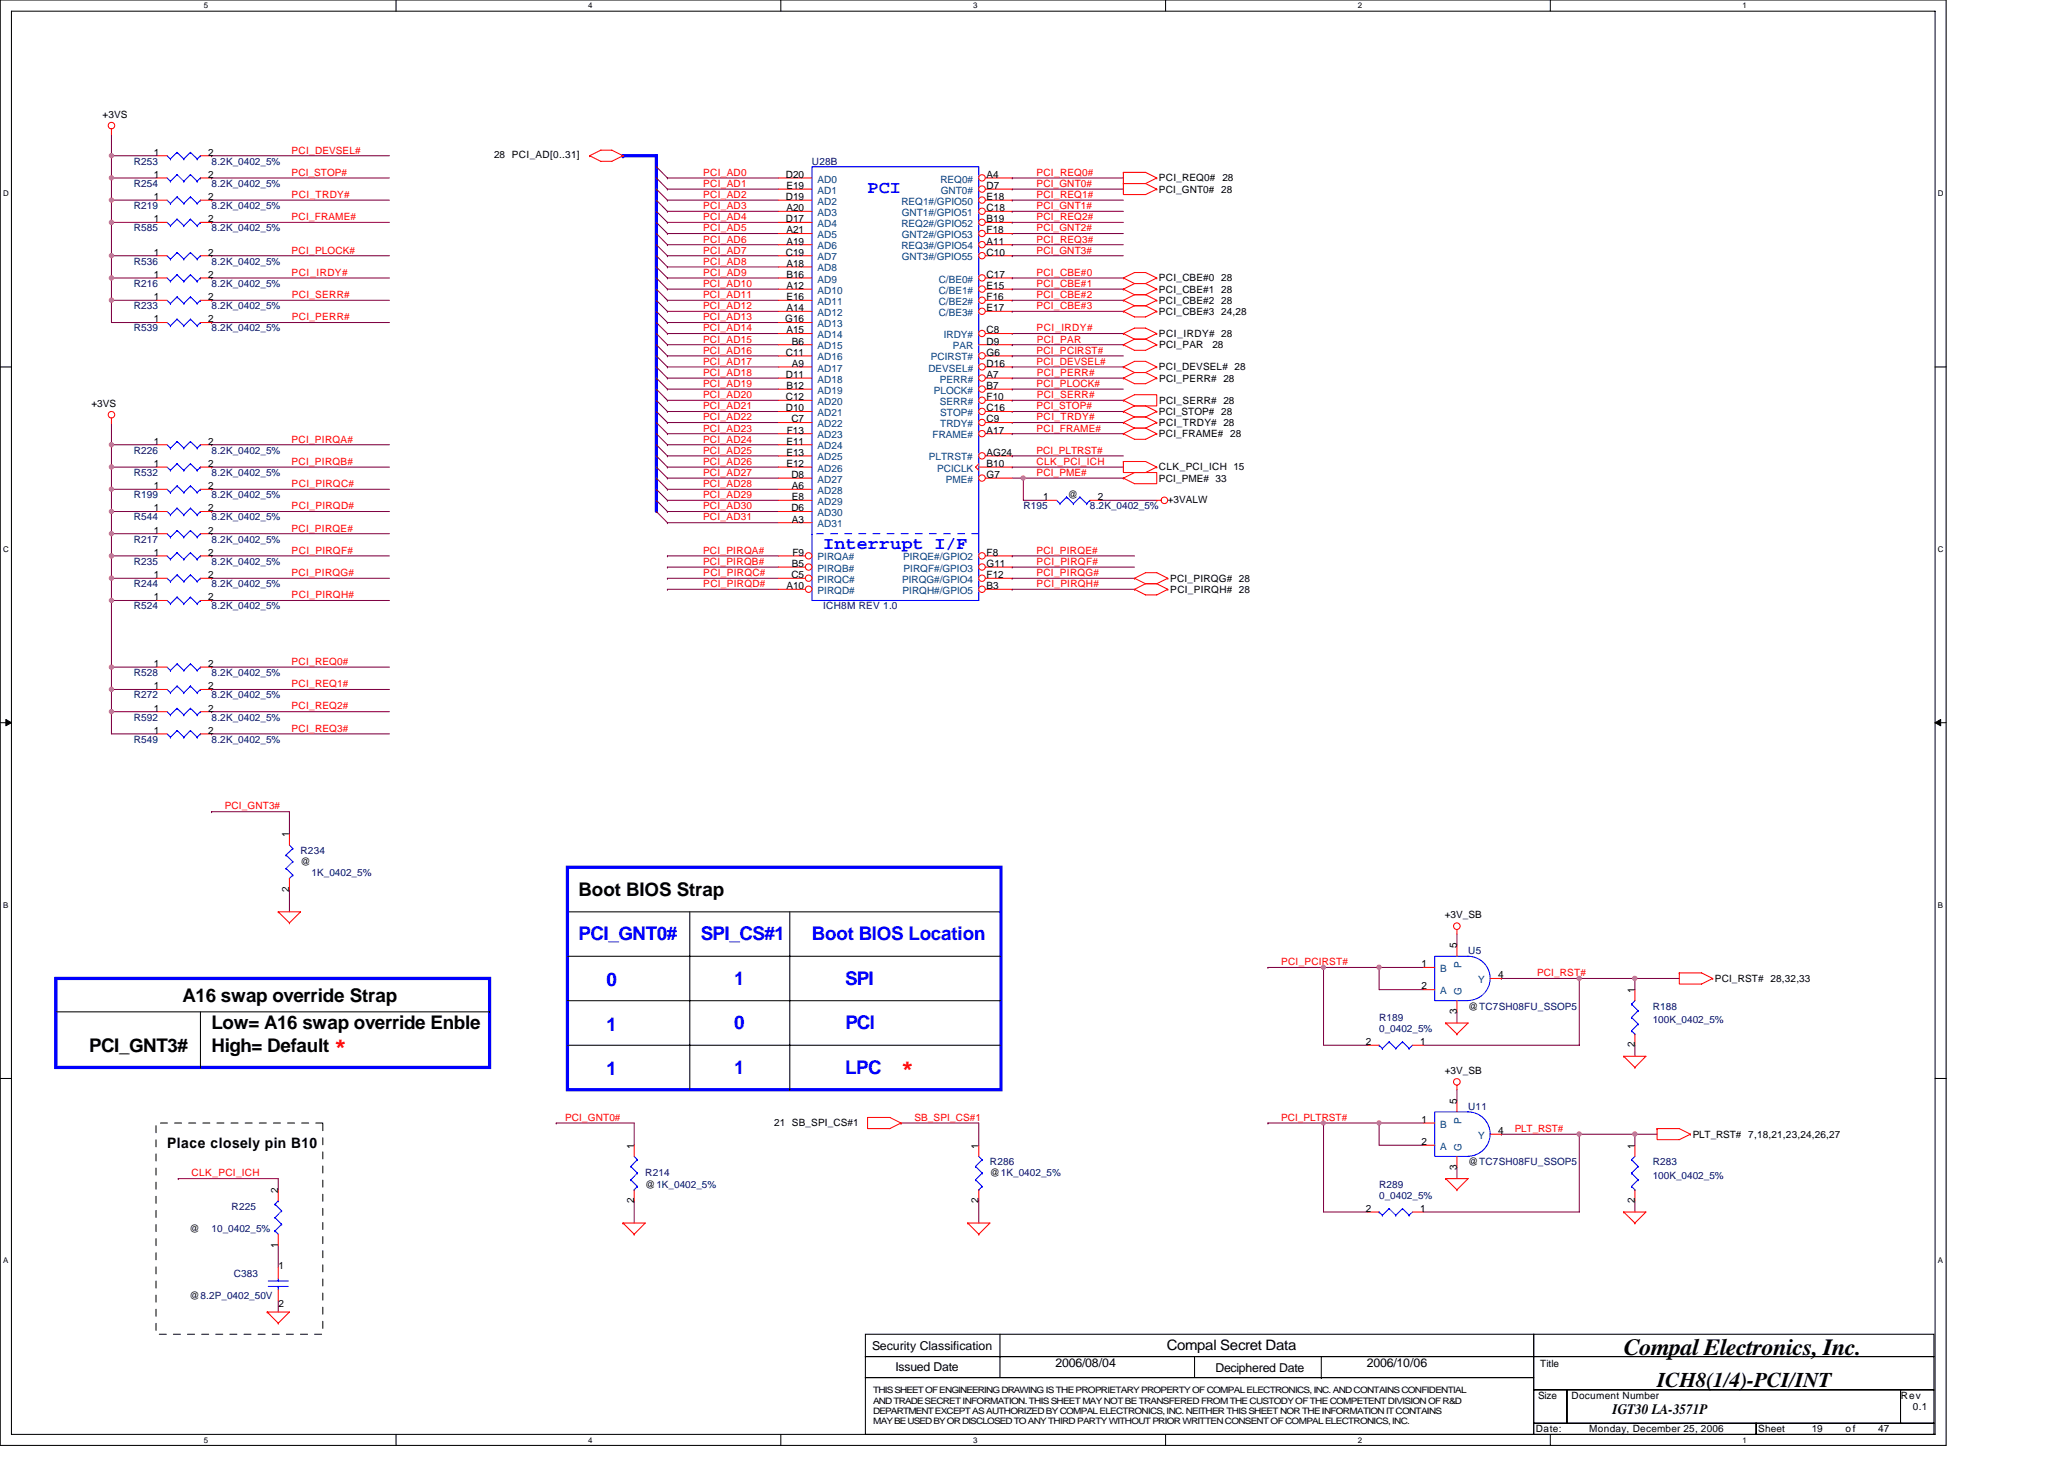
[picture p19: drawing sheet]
<svg xmlns="http://www.w3.org/2000/svg" width="297mm" height="210mm" viewBox="0 0 297 210" stroke-linecap="round" stroke-linejoin="round" font-family="sans-serif">
<defs><g id="words">
<text font-size="3.3" x="233.7" y="195.1">Compal Electronics, Inc.</text>
<g font-size="3.2" fill="#f00">
<text x="48" y="151.5">*</text>
<text x="129.7" y="154.7">*</text>
</g>
<text font-size="3" x="238.5" y="199.6">ICH8(1/4)-PCI/INT</text>
<g font-size="2.7">
<text x="83.3" y="128.9">Boot BIOS Strap</text>
<text x="26.3" y="144.1">A16 swap override Strap</text>
<text x="30.5" y="148.1">Low= A16 swap override Enble</text>
<text x="12.8" y="151.3">PCI_GNT3#</text>
<text x="30.5" y="151.3">High= Default</text>
</g>
<g font-size="2.7" fill="#00f">
<text x="83.2" y="135.3">PCI_GNT0#</text>
<text x="100.9" y="135.3">SPI_CS#1</text>
<text x="116.9" y="135.3">Boot BIOS Location</text>
<text x="87.3" y="141.9">0</text>
<text x="105.7" y="141.8">1</text>
<text x="121.6" y="141.8">SPI</text>
<text x="87.3" y="148.3">1</text>
<text x="105.7" y="148.1">0</text>
<text x="121.7" y="148.1">PCI</text>
<text x="87.3" y="154.7">1</text>
<text x="105.7" y="154.5">1</text>
<text x="121.6" y="154.5">LPC</text>
</g>
<g font-size="2.5" fill="#00f">
<text x="124.9" y="27.7">PCI</text>
<text x="118.5" y="79">Interrupt I/F</text>
</g>
<g font-size="2.1">
<text x="24" y="165.2">Place closely pin B10</text>
<text x="167.9" y="194.4">Compal Secret Data</text>
<text x="232.1" y="203.5">IGT30 LA-3571P</text>
</g>
<g font-size="1.8">
<text x="125.5" y="194.2">Security Classification</text>
<text x="128.9" y="197.3">Issued Date</text>
<text x="151.9" y="196.8">2006/08/04</text>
<text x="174.9" y="197.4">Deciphered Date</text>
<text x="196.7" y="196.8">2006/10/06</text>
</g>
<g font-size="1.4">
<text x="14.8" y="17">+3VS</text>
<text x="22.1" y="22.4">1</text>
<text x="30" y="22.4">2</text>
<text x="71.1" y="22.7">28 PCI_AD[0..31]</text>
<text x="22.1" y="28.8">1</text>
<text x="22.1" y="25.6">1</text>
<text x="30" y="28.8">2</text>
<text x="30" y="25.6">2</text>
<text x="113.1" y="25.6">D20</text>
<text x="113.1" y="28.8">D19</text>
<text x="113.2" y="27.2">E19</text>
<text x="142" y="25.6">A4</text>
<text x="142" y="27.2">D7</text>
<text x="142" y="28.8">E18</text>
<text x="166.8" y="26.1">PCI_REQ0# 28</text>
<text x="166.8" y="27.7">PCI_GNT0# 28</text>
<text x="22.1" y="32">1</text>
<text x="30" y="32">2</text>
<text x="113.1" y="32">D17</text>
<text x="113.2" y="30.4">A20</text>
<text x="113.2" y="33.6">A21</text>
<text x="113.2" y="35.2">A19</text>
<text x="142" y="32">B19</text>
<text x="142" y="35.2">A11</text>
<text x="142" y="30.4">C18</text>
<text x="142" y="33.6">F18</text>
<text x="22.1" y="36.8">1</text>
<text x="22.1" y="40">1</text>
<text x="30" y="36.8">2</text>
<text x="30" y="40">2</text>
<text x="113.1" y="36.8">C19</text>
<text x="113.2" y="38.4">A18</text>
<text x="113.2" y="40">B16</text>
<text x="113.2" y="41.6">A12</text>
<text x="142" y="40">C17</text>
<text x="142" y="41.6">E15</text>
<text x="142" y="36.8">C10</text>
<text x="166.8" y="40.5">PCI_CBE#0 28</text>
<text x="22.1" y="46.4">1</text>
<text x="22.1" y="43.2">1</text>
<text x="30" y="46.4">2</text>
<text x="30" y="43.2">2</text>
<text x="113" y="46.4">G16</text>
<text x="113.2" y="43.2">E16</text>
<text x="113.2" y="44.8">A14</text>
<text x="113.2" y="48">A15</text>
<text x="142" y="48">C8</text>
<text x="142" y="43.2">F16</text>
<text x="142" y="44.8">E17</text>
<text x="166.8" y="42.1">PCI_CBE#1 28</text>
<text x="166.8" y="43.7">PCI_CBE#2 28</text>
<text x="166.8" y="45.3">PCI_CBE#3 24,28</text>
<text x="113.1" y="51.2">C11</text>
<text x="114" y="49.6">B6</text>
<text x="114" y="52.8">A9</text>
<text x="142" y="51.2">G6</text>
<text x="142" y="49.6">D9</text>
<text x="142" y="52.8">D16</text>
<text x="166.8" y="48.5">PCI_IRDY# 28</text>
<text x="166.8" y="53.3">PCI_DEVSEL# 28</text>
<text x="166.8" y="50.1">PCI_PAR</text>
<text x="174.5" y="50.1">28</text>
<text x="13.2" y="58.6">+3VS</text>
<text x="113.1" y="54.4">D11</text>
<text x="113.1" y="57.6">C12</text>
<text x="113.1" y="59.2">D10</text>
<text x="113.2" y="56">B12</text>
<text x="142" y="54.4">A7</text>
<text x="142" y="57.6">F10</text>
<text x="142" y="56">B7</text>
<text x="142" y="59.2">C16</text>
<text x="166.8" y="59.7">PCI_STOP# 28</text>
<text x="166.8" y="54.9">PCI_PERR# 28</text>
<text x="166.8" y="58.1">PCI_SERR# 28</text>
<text x="22.1" y="64">1</text>
<text x="30" y="64">2</text>
<text x="113.2" y="64">E11</text>
<text x="113.2" y="65.6">E13</text>
<text x="113.2" y="62.4">F13</text>
<text x="113.9" y="60.8">C7</text>
<text x="142" y="60.8">C9</text>
<text x="142" y="65.6">AG24</text>
<text x="142" y="62.4">A17</text>
<text x="166.8" y="62.9">PCI_FRAME# 28</text>
<text x="166.8" y="61.3">PCI_TRDY# 28</text>
<text x="22.1" y="70.4">1</text>
<text x="22.1" y="67.2">1</text>
<text x="30" y="70.4">2</text>
<text x="30" y="67.2">2</text>
<text x="113.2" y="67.2">E12</text>
<text x="113.9" y="68.8">D8</text>
<text x="114" y="70.4">A6</text>
<text x="114" y="72">E8</text>
<text x="142" y="67.2">B10</text>
<text x="142" y="68.8">G7</text>
<text x="150.1" y="72">1</text>
<text x="153.7" y="71.7">@</text>
<text x="158" y="72">2</text>
<text x="166.8" y="69.3">PCI_PME# 33</text>
<text x="166.8" y="67.7">CLK_PCI_ICH 15</text>
<text x="22.1" y="76.8">1</text>
<text x="22.1" y="73.6">1</text>
<text x="30" y="76.8">2</text>
<text x="30" y="73.6">2</text>
<text x="113.9" y="73.6">D6</text>
<text x="114" y="75.2">A3</text>
<text x="168.1" y="72.3">+3VALW</text>
<text x="22.1" y="83.2">1</text>
<text x="22.1" y="80">1</text>
<text x="30" y="83.2">2</text>
<text x="30" y="80">2</text>
<text x="113.9" y="83.2">C5</text>
<text x="114" y="81.6">B5</text>
<text x="114" y="80">F9</text>
<text x="142" y="83.2">F12</text>
<text x="142" y="80">F8</text>
<text x="142" y="81.6">G11</text>
<text x="168.4" y="83.7">PCI_PIRQG# 28</text>
<text x="22.1" y="86.4">1</text>
<text x="30" y="86.4">2</text>
<text x="113.2" y="84.8">A10</text>
<text x="142" y="84.8">B3</text>
<text x="168.4" y="85.3">PCI_PIRQH# 28</text>
<text x="22.1" y="96">1</text>
<text x="30" y="96">2</text>
<text x="22.1" y="99.2">1</text>
<text x="30" y="99.2">2</text>
<text x="22.1" y="102.4">1</text>
<text x="22.1" y="105.6">1</text>
<text x="30" y="102.4">2</text>
<text x="30" y="105.6">2</text>
<text x="41.6" y="120.5" transform="rotate(-90 41.6 120.5)">1</text>
<text x="43.3" y="124.5">@</text>
<text x="41.6" y="128.4" transform="rotate(-90 41.6 128.4)">2</text>
<text x="207.9" y="132.2">+3V_SB</text>
<text x="209.7" y="136.5" transform="rotate(-90 209.7 136.5)">5</text>
<text x="204.6" y="139.2">1</text>
<text x="204.6" y="142.4">2</text>
<text x="215.6" y="140.8">4</text>
<text x="235.3" y="142.9" transform="rotate(-90 235.3 142.9)">1</text>
<text x="246.8" y="141.3">PCI_RST# 28,32,33</text>
<text x="209.7" y="145.9" transform="rotate(-90 209.7 145.9)">3</text>
<text x="211.3" y="145.3">@TC7SH08FU_SSOP5</text>
<text x="196.6" y="150.4">2</text>
<text x="204.4" y="150.4">1</text>
<text x="207.9" y="154.6">+3V_SB</text>
<text x="235.3" y="150.7" transform="rotate(-90 235.3 150.7)">2</text>
<text x="204.6" y="161.6">1</text>
<text x="209.7" y="158.9" transform="rotate(-90 209.7 158.9)">5</text>
<text x="91.2" y="165.3" transform="rotate(-90 91.2 165.3)">1</text>
<text x="111.4" y="162.1">21 SB_SPI_CS#1</text>
<text x="140.8" y="165.3" transform="rotate(-90 140.8 165.3)">1</text>
<text x="204.6" y="164.8">2</text>
<text x="211.3" y="167.7">@TC7SH08FU_SSOP5</text>
<text x="215.6" y="163.2">4</text>
<text x="235.3" y="165.3" transform="rotate(-90 235.3 165.3)">1</text>
<text x="243.6" y="163.7">PLT_RST# 7,18,21,23,24,26,27</text>
<text x="40" y="171.7" transform="rotate(-90 40 171.7)">2</text>
<text x="91.2" y="173.2" transform="rotate(-90 91.2 173.2)">2</text>
<text x="92.9" y="170.9">@1K_0402_5%</text>
<text x="140.8" y="173.2" transform="rotate(-90 140.8 173.2)">2</text>
<text x="142.5" y="169.3">@1K_0402_5%</text>
<text x="209.7" y="168.4" transform="rotate(-90 209.7 168.4)">3</text>
<text x="235.3" y="173.2" transform="rotate(-90 235.3 173.2)">2</text>
<text x="27.3" y="177.3">@</text>
<text x="40" y="179.6" transform="rotate(-90 40 179.6)">1</text>
<text x="196.6" y="174.4">2</text>
<text x="204.4" y="174.4">1</text>
<text x="40.1" y="182.6">1</text>
<text x="27.3" y="186.9">@8.2P_0402_50V</text>
<text x="40.1" y="188">2</text>
<text x="221.7" y="196.7">Title</text>
<text x="221.4" y="201.3">Size</text>
<text x="226.2" y="201.3">Document Number</text>
<text x="273.6" y="201.3">Rev</text>
<text x="275.3" y="202.9">0.1</text>
<text x="221" y="206.1">Date:</text>
<text x="228.7" y="206.1">Monday, December 25, 2006</text>
<text x="253" y="206.1">Sheet</text>
<text x="260.7" y="206.1">19</text>
<text x="265.6" y="206.1">of</text>
<text x="270.3" y="206.1">47</text>
</g>
<g font-size="1.4" fill="#000080">
<text x="19.3" y="23.7">R253</text>
<text x="30.5" y="23.7">8.2K_0402_5%</text>
<text x="116.9" y="23.7">U28B</text>
<text x="19.3" y="26.9">R254</text>
<text x="30.5" y="26.9">8.2K_0402_5%</text>
<text x="19.3" y="30.1">R219</text>
<text x="19.3" y="33.3">R585</text>
<text x="30.5" y="30.1">8.2K_0402_5%</text>
<text x="30.5" y="33.3">8.2K_0402_5%</text>
<text x="19.3" y="38.1">R536</text>
<text x="19.3" y="41.3">R216</text>
<text x="30.5" y="38.1">8.2K_0402_5%</text>
<text x="30.5" y="41.3">8.2K_0402_5%</text>
<text x="19.3" y="47.7">R539</text>
<text x="19.3" y="44.5">R233</text>
<text x="30.5" y="47.7">8.2K_0402_5%</text>
<text x="30.5" y="44.5">8.2K_0402_5%</text>
<text x="19.3" y="65.3">R226</text>
<text x="30.5" y="65.3">8.2K_0402_5%</text>
<text x="19.3" y="71.7">R199</text>
<text x="19.3" y="68.5">R532</text>
<text x="30.5" y="71.7">8.2K_0402_5%</text>
<text x="30.5" y="68.5">8.2K_0402_5%</text>
<text x="19.3" y="74.9">R544</text>
<text x="30.5" y="74.9">8.2K_0402_5%</text>
<text x="147.3" y="73.3">R195</text>
<text x="156.9" y="73.3">8.2K_0402_5%</text>
<text x="19.3" y="78.1">R217</text>
<text x="19.3" y="81.3">R235</text>
<text x="30.5" y="78.1">8.2K_0402_5%</text>
<text x="30.5" y="81.3">8.2K_0402_5%</text>
<text x="19.3" y="87.7">R524</text>
<text x="19.3" y="84.5">R244</text>
<text x="30.5" y="87.7">8.2K_0402_5%</text>
<text x="30.5" y="84.5">8.2K_0402_5%</text>
<text x="118.5" y="87.7">ICH8M REV 1.0</text>
<text x="19.3" y="97.3">R528</text>
<text x="19.3" y="100.5">R272</text>
<text x="30.5" y="97.3">8.2K_0402_5%</text>
<text x="30.5" y="100.5">8.2K_0402_5%</text>
<text x="19.3" y="103.7">R592</text>
<text x="19.3" y="106.9">R549</text>
<text x="30.5" y="103.7">8.2K_0402_5%</text>
<text x="30.5" y="106.9">8.2K_0402_5%</text>
<text x="43.3" y="122.9">R234</text>
<text x="44.8" y="126.1">1K_0402_5%</text>
<text x="211.3" y="137.3">U5</text>
<text x="198.5" y="146.9">R189</text>
<text x="198.5" y="148.5">0_0402_5%</text>
<text x="237.8" y="145.3">R188</text>
<text x="237.8" y="147.2">100K_0402_5%</text>
<text x="211.3" y="159.7">U11</text>
<text x="142.5" y="167.7">R286</text>
<text x="237.8" y="167.7">R283</text>
<text x="92.9" y="169.3">R214</text>
<text x="198.5" y="170.9">R289</text>
<text x="198.5" y="172.5">0_0402_5%</text>
<text x="237.8" y="169.7">100K_0402_5%</text>
<text x="30.5" y="177.3">10_0402_5%</text>
<text x="33.3" y="174.1">R225</text>
<text x="33.7" y="183.7">C383</text>
</g>
<g font-size="1.4" fill="#f00">
<text x="42" y="22.1">PCI_DEVSEL#</text>
<text x="42" y="28.5">PCI_TRDY#</text>
<text x="42" y="25.3">PCI_STOP#</text>
<text x="101.2" y="26.9">PCI_AD1</text>
<text x="101.2" y="25.3">PCI_AD0</text>
<text x="101.2" y="28.5">PCI_AD2</text>
<text x="149.2" y="26.9">PCI_GNT0#</text>
<text x="149.2" y="28.5">PCI_REQ1#</text>
<text x="149.2" y="25.3">PCI_REQ0#</text>
<text x="42" y="31.7">PCI_FRAME#</text>
<text x="101.2" y="30.1">PCI_AD3</text>
<text x="101.2" y="33.3">PCI_AD5</text>
<text x="101.2" y="31.7">PCI_AD4</text>
<text x="101.2" y="34.9">PCI_AD6</text>
<text x="149.2" y="34.9">PCI_REQ3#</text>
<text x="149.2" y="33.3">PCI_GNT2#</text>
<text x="149.2" y="31.7">PCI_REQ2#</text>
<text x="149.2" y="30.1">PCI_GNT1#</text>
<text x="42" y="36.5">PCI_PLOCK#</text>
<text x="42" y="39.7">PCI_IRDY#</text>
<text x="101.2" y="41.3">PCI_AD10</text>
<text x="101.2" y="38.1">PCI_AD8</text>
<text x="101.2" y="36.5">PCI_AD7</text>
<text x="101.2" y="39.7">PCI_AD9</text>
<text x="149.2" y="39.7">PCI_CBE#0</text>
<text x="149.2" y="41.3">PCI_CBE#1</text>
<text x="149.2" y="36.5">PCI_GNT3#</text>
<text x="42" y="46.1">PCI_PERR#</text>
<text x="42" y="42.9">PCI_SERR#</text>
<text x="101.2" y="44.5">PCI_AD12</text>
<text x="101.2" y="46.1">PCI_AD13</text>
<text x="101.2" y="42.9">PCI_AD11</text>
<text x="101.2" y="47.7">PCI_AD14</text>
<text x="149.2" y="42.9">PCI_CBE#2</text>
<text x="149.2" y="47.7">PCI_IRDY#</text>
<text x="149.2" y="44.5">PCI_CBE#3</text>
<text x="101.2" y="50.9">PCI_AD16</text>
<text x="101.2" y="49.3">PCI_AD15</text>
<text x="101.2" y="52.5">PCI_AD17</text>
<text x="149.2" y="52.5">PCI_DEVSEL#</text>
<text x="149.2" y="50.9">PCI_PCIRST#</text>
<text x="149.2" y="49.3">PCI_PAR</text>
<text x="101.2" y="55.7">PCI_AD19</text>
<text x="101.2" y="58.9">PCI_AD21</text>
<text x="101.2" y="54.1">PCI_AD18</text>
<text x="101.2" y="57.3">PCI_AD20</text>
<text x="149.2" y="58.9">PCI_STOP#</text>
<text x="149.2" y="55.7">PCI_PLOCK#</text>
<text x="149.2" y="57.3">PCI_SERR#</text>
<text x="149.2" y="54.1">PCI_PERR#</text>
<text x="42" y="63.7">PCI_PIRQA#</text>
<text x="101.2" y="65.3">PCI_AD25</text>
<text x="101.2" y="60.5">PCI_AD22</text>
<text x="101.2" y="63.7">PCI_AD24</text>
<text x="101.2" y="62.1">PCI_AD23</text>
<text x="149.2" y="65.3">PCI_PLTRST#</text>
<text x="149.2" y="62.1">PCI_FRAME#</text>
<text x="149.2" y="60.5">PCI_TRDY#</text>
<text x="42" y="70.1">PCI_PIRQC#</text>
<text x="42" y="66.9">PCI_PIRQB#</text>
<text x="101.2" y="70.1">PCI_AD28</text>
<text x="101.2" y="66.9">PCI_AD26</text>
<text x="101.2" y="68.5">PCI_AD27</text>
<text x="101.2" y="71.7">PCI_AD29</text>
<text x="149.2" y="66.9">CLK_PCI_ICH</text>
<text x="149.2" y="68.5">PCI_PME#</text>
<text x="42" y="73.3">PCI_PIRQD#</text>
<text x="42" y="76.5">PCI_PIRQE#</text>
<text x="101.2" y="73.3">PCI_AD30</text>
<text x="101.2" y="74.9">PCI_AD31</text>
<text x="42" y="79.7">PCI_PIRQF#</text>
<text x="42" y="82.9">PCI_PIRQG#</text>
<text x="101.2" y="81.3">PCI_PIRQB#</text>
<text x="101.2" y="79.7">PCI_PIRQA#</text>
<text x="101.2" y="82.9">PCI_PIRQC#</text>
<text x="149.2" y="82.9">PCI_PIRQG#</text>
<text x="149.2" y="81.3">PCI_PIRQF#</text>
<text x="149.2" y="79.7">PCI_PIRQE#</text>
<text x="42" y="86.1">PCI_PIRQH#</text>
<text x="101.2" y="84.5">PCI_PIRQD#</text>
<text x="149.2" y="84.5">PCI_PIRQH#</text>
<text x="42" y="95.7">PCI_REQ0#</text>
<text x="42" y="98.9">PCI_REQ1#</text>
<text x="42" y="102.1">PCI_REQ2#</text>
<text x="42" y="105.3">PCI_REQ3#</text>
<text x="32.4" y="116.5">PCI_GNT3#</text>
<text x="184.4" y="138.9">PCI_PCIRST#</text>
<text x="221.2" y="140.5">PCI_RST#</text>
<text x="81.3" y="161.3">PCI_GNT0#</text>
<text x="131.6" y="161.3">SB_SPI_CS#1</text>
<text x="184.4" y="161.3">PCI_PLTRST#</text>
<text x="218" y="162.9">PLT_RST#</text>
<text x="27.6" y="169.3">CLK_PCI_ICH</text>
</g>
<g font-size="1.4" fill="#004080">
<text x="117.7" y="26.3">AD0</text>
<text x="117.7" y="27.9">AD1</text>
<text x="117.7" y="29.5">AD2</text>
<text x="129.7" y="29.5">REQ1#/GPIO50</text>
<text x="135.3" y="26.3">REQ0#</text>
<text x="135.4" y="27.9">GNT0#</text>
<text x="117.7" y="31.1">AD3</text>
<text x="117.7" y="32.7">AD4</text>
<text x="117.7" y="34.3">AD5</text>
<text x="117.7" y="35.9">AD6</text>
<text x="129.7" y="32.7">REQ2#/GPIO52</text>
<text x="129.7" y="35.9">REQ3#/GPIO54</text>
<text x="129.8" y="31.1">GNT1#/GPIO51</text>
<text x="129.8" y="34.3">GNT2#/GPIO53</text>
<text x="117.7" y="37.5">AD7</text>
<text x="117.7" y="39.1">AD8</text>
<text x="117.7" y="40.7">AD9</text>
<text x="129.8" y="37.5">GNT3#/GPIO55</text>
<text x="135.1" y="40.7">C/BE0#</text>
<text x="117.7" y="42.3">AD10</text>
<text x="117.7" y="43.9">AD11</text>
<text x="117.7" y="45.5">AD12</text>
<text x="117.7" y="47.1">AD13</text>
<text x="135.1" y="42.3">C/BE1#</text>
<text x="135.1" y="43.9">C/BE2#</text>
<text x="135.1" y="45.5">C/BE3#</text>
<text x="117.7" y="48.7">AD14</text>
<text x="117.7" y="50.3">AD15</text>
<text x="117.7" y="51.9">AD16</text>
<text x="117.7" y="53.5">AD17</text>
<text x="133.6" y="53.5">DEVSEL#</text>
<text x="134" y="51.9">PCIRST#</text>
<text x="135.8" y="48.7">IRDY#</text>
<text x="137.1" y="50.3">PAR</text>
<text x="117.7" y="55.1">AD18</text>
<text x="117.7" y="56.7">AD19</text>
<text x="117.7" y="58.3">AD20</text>
<text x="117.7" y="59.9">AD21</text>
<text x="134.4" y="56.7">PLOCK#</text>
<text x="135.3" y="55.1">PERR#</text>
<text x="135.3" y="58.3">SERR#</text>
<text x="135.3" y="59.9">STOP#</text>
<text x="117.7" y="61.5">AD22</text>
<text x="117.7" y="63.1">AD23</text>
<text x="117.7" y="64.7">AD24</text>
<text x="134.2" y="63.1">FRAME#</text>
<text x="135.3" y="61.5">TRDY#</text>
<text x="117.7" y="66.3">AD25</text>
<text x="117.7" y="67.9">AD26</text>
<text x="117.7" y="69.5">AD27</text>
<text x="117.7" y="71.1">AD28</text>
<text x="133.7" y="66.3">PLTRST#</text>
<text x="134.9" y="67.9">PCICLK</text>
<text x="136.1" y="69.5">PME#</text>
<text x="117.7" y="72.7">AD29</text>
<text x="117.7" y="74.3">AD30</text>
<text x="117.7" y="75.9">AD31</text>
<text x="117.7" y="80.7">PIRQA#</text>
<text x="117.7" y="82.3">PIRQB#</text>
<text x="117.7" y="83.9">PIRQC#</text>
<text x="129.8" y="83.9">PIRQG#/GPIO4</text>
<text x="130" y="80.7">PIRQE#/GPIO2</text>
<text x="130" y="82.3">PIRQF#/GPIO3</text>
<text x="117.7" y="85.5">PIRQD#</text>
<text x="129.9" y="85.5">PIRQH#/GPIO5</text>
<text x="207.3" y="139.9">B</text>
<text x="207.3" y="143.1">A</text>
<text x="210.4" y="143.2" transform="rotate(-90 210.4 143.2)">G</text>
<text x="210.4" y="139.4" transform="rotate(-90 210.4 139.4)">P</text>
<text x="212.7" y="141.5">Y</text>
<text x="210.4" y="161.8" transform="rotate(-90 210.4 161.8)">P</text>
<text x="207.3" y="162.3">B</text>
<text x="207.3" y="165.5">A</text>
<text x="210.4" y="165.6" transform="rotate(-90 210.4 165.6)">G</text>
<text x="212.7" y="163.9">Y</text>
</g>
<g font-size="1.3">
<text x="125.7" y="200.5">THIS SHEET OF ENGINEERING DRAWING IS THE PROPRIETARY PROPERTY OF COMPAL ELECTRONICS, INC. AND CONTAINS CONFIDENTIAL</text>
<text x="125.7" y="202">AND TRADE SECRET INFORMATION. THIS SHEET MAY NOT BE TRANSFERED FROM THE CUSTODY OF THE COMPETENT DIVISION OF R&amp;D</text>
<text x="125.7" y="203.5">DEPARTMENT EXCEPT AS AUTHORIZED BY COMPAL ELECTRONICS, INC. NEITHER THIS SHEET NOR THE INFORMATION IT CONTAINS</text>
<text x="125.7" y="204.9">MAY BE USED BY OR DISCLOSED TO ANY THIRD PARTY WITHOUT PRIOR WRITTEN CONSENT OF COMPAL ELECTRONICS, INC.</text>
</g>
<g font-size="1.1">
<text x="29.3" y="1.2">5</text>
<text x="84.7" y="1.2">4</text>
<text x="140" y="1.2">3</text>
<text x="195.4" y="1.2">2</text>
<text x="250.8" y="1.2">1</text>
<text x=".4" y="28.2">D</text>
<text x="278.9" y="28.2">D</text>
<text x=".4" y="79.4">C</text>
<text x="278.9" y="79.4">C</text>
<text x=".4" y="130.6">B</text>
<text x="278.9" y="130.6">B</text>
<text x=".4" y="181.8">A</text>
<text x="278.9" y="181.8">A</text>
<text x="29.3" y="207.6">5</text>
<text x="84.7" y="207.6">4</text>
<text x="140" y="207.6">3</text>
<text x="195.4" y="207.6">2</text>
<text x="250.8" y="207.6">1</text>
</g>
</g></defs>
<path d="M0 0h280.1v208h-280.1zM1.6 1.6h276.9v204.8h-276.9z" fill="none" stroke="#000" stroke-width=".15"/>
<g fill="#fff">
<path d="M29.3 .2h.6v1.2h-.6z"/>
<path d="M29.3 206.6h.6v1.3h-.6z"/>
</g>
<path d="M57 0v1.6M57 206.4v1.6" fill="none" stroke="#000" stroke-width=".15"/>
<g fill="#fff">
<path d="M84.7 .2h.6v1.2h-.6z"/>
<path d="M84.7 206.6h.6v1.3h-.6z"/>
</g>
<path d="M112.4 0v1.6M112.4 206.4v1.6" fill="none" stroke="#000" stroke-width=".15"/>
<g fill="#fff">
<path d="M140 .2h.6v1.2h-.6z"/>
<path d="M140 206.6h.6v1.3h-.6z"/>
</g>
<path d="M167.7 0v1.6M167.7 206.4v1.6" fill="none" stroke="#000" stroke-width=".15"/>
<g fill="#fff">
<path d="M195.4 .2h.6v1.2h-.6z"/>
<path d="M195.4 206.6h.6v1.3h-.6z"/>
</g>
<path d="M223.1 0v1.6M223.1 206.4v1.6" fill="none" stroke="#000" stroke-width=".15"/>
<g fill="#fff">
<path d="M250.8 .2h.6v1.2h-.6z"/>
<path d="M250.8 206.6h.6v1.3h-.6z"/>
<path d="M.4 27.2h.8v1.3h-.8z"/>
<path d="M278.9 27.2h.8v1.3h-.8z"/>
<path d="M.4 78.4h.8v1.3h-.8z"/>
<path d="M278.9 78.4h.8v1.3h-.8z"/>
</g>
<path d="M0 52.8h1.6M278.5 52.8h1.6" fill="none" stroke="#000" stroke-width=".15"/>
<g fill="#fff">
<path d="M.4 129.6h.8v1.3h-.8z"/>
<path d="M278.9 129.6h.7v1.3h-.7z"/>
</g>
<path d="M0 104h1.6M278.5 104h1.6" fill="none" stroke="#000" stroke-width=".15"/>
<path d="M.8 103.5l.8 .5-.8 .5zM278.5 104l.8-.5v1z" fill="#000" stroke="#000" stroke-width=".14"/>
<g fill="#fff">
<path d="M.4 180.8h.8v1.3h-.8z"/>
<path d="M278.9 180.8h.7v1.3h-.7z"/>
</g>
<g fill="none" stroke="#000" stroke-width=".15">
<path d="M81.7 137.6h62.4M81.7 131.2h62.4M99.3 131.2v25.6M113.7 131.2v25.6M144.1 131.2h.1M0 155.2h1.6M8 145.6h62.5M28.8 153.6h.1M28.8 145.6v8M70.5 145.6h.1M81.7 144h62.4M81.7 150.4h62.4"/>
<path d="M113.7 156.8h.1M278.5 155.2h1.6M124.5 192h96.2v3.2h-96.2zM124.5 195.2h96.2v3.1h-96.2zM124.5 198.3h96.2v8.1h-96.2zM143.9 195.2h.1M143.9 195.2v3.1M143.9 192v3.2M171.9 195.2v3.1M190.2 198.3h.1M190.2 195.2v3.1M220.7 192h57.6v3.2h-57.6z"/>
<path d="M220.7 195.2h57.6v4.8h-57.6zM220.7 200h4.8v4.8h-4.8zM220.7 204.8h32v1.6h-32zM225.5 200h48v4.8h-48zM252.7 204.8h25.6v1.6h-25.6zM273.5 200h4.8v4.8h-4.8z"/>
</g>
<path d="M89.7 22.4h.1M89.7 22.4h4.8M94.5 22.4h.1M94.5 22.4v51.2M81.7 124.8h62.4v32h-62.4zM8 140.8h62.5v12.8h-62.5z" fill="none" stroke="#00f" stroke-width=".47"/>
<g fill="none" stroke="#800040" stroke-width=".15">
<path d="M16 19.2v6.4M16 36.8v3.2M16 28.8h6.5M16 25.6h6.5M16 22.4h6.5M16 32h6.5M16 32v4.8M16 36.8h6.5M16 28.8v3.2M16 25.6v3.2M30.5 22.4h.1M30.5 28.8h.1"/>
<path d="M30.5 32h.1M30.5 25.6h.1M30.5 36.8h.1M30.5 22.4h25.5M30.5 28.8h25.5M30.5 32h25.5M30.5 25.6h25.5M30.5 36.8h25.5M94.5 35.2h.1M94.5 24h.1M94.5 27.2h.1M94.5 33.6h.1"/>
<path d="M94.5 32h.1M94.5 28.8h.1M94.5 38.4h.1M94.5 25.6h.1M94.5 36.8h.1M94.5 30.4h.1M94.5 35.2l1.6 1.6M94.5 24l1.6 1.6M94.5 27.2l1.6 1.6M94.5 33.6l1.6 1.6M94.5 32l1.6 1.6M94.5 28.8l1.6 1.6"/>
<path d="M94.5 38.4l1.6 1.6M94.5 25.6l1.6 1.6M94.5 36.8l1.6 1.6M94.5 30.4l1.6 1.6M96.1 38.4h.1M96.1 30.4h.1M96.1 33.6h.1M96.1 32h.1M96.1 36.8h.1M96.1 27.2h.1M96.1 25.6h.1M96.1 28.8h.1"/>
<path d="M96.1 35.2h.1M96.1 28.8h16M96.1 32h16M96.1 25.6h16M96.1 36.8h16M96.1 27.2h16M96.1 38.4h16M96.1 30.4h16M96.1 35.2h16M96.1 33.6h16M145.7 27.2h.1M145.7 35.2h.1"/>
<path d="M145.7 28.8h.1M145.7 25.6h.1M145.7 33.6h.1M145.7 36.8h.1M145.7 32h.1M145.7 30.4h.1M145.7 28.8h16M145.7 32h16M145.7 25.6h16M145.7 36.8h16M145.7 27.2h16M145.7 30.4h16"/>
<path d="M145.7 35.2h16M145.7 33.6h16M16 40h6.5M16 40v3.2M16 43.2v3.2h6.5M16 43.2h6.5M30.5 40h.1M30.5 46.4h.1M30.5 43.2h.1M30.5 40h25.5M30.5 46.4h25.5M30.5 43.2h25.5"/>
<path d="M94.5 44.8h.1M94.5 57.6h.1M94.5 46.4h.1M94.5 56h.1M94.5 52.8h.1M94.5 43.2h.1M94.5 40h.1M94.5 51.2h.1M94.5 41.6h.1M94.5 54.4h.1M94.5 49.6h.1M94.5 48h.1"/>
<path d="M94.5 59.2h.1M94.5 44.8l1.6 1.6M94.5 57.6l1.6 1.6M94.5 46.4l1.6 1.6M94.5 56l1.6 1.6M94.5 52.8l1.6 1.6M94.5 43.2l1.6 1.6M94.5 40l1.6 1.6M94.5 51.2l1.6 1.6M94.5 41.6l1.6 1.6M94.5 54.4l1.6 1.6M94.5 49.6l1.6 1.6"/>
<path d="M94.5 48l1.6 1.6M94.5 59.2l1.6 1.6M96.1 51.2h.1M96.1 56h.1M96.1 41.6h.1M96.1 44.8h.1M96.1 46.4h.1M96.1 43.2h.1M96.1 59.2h.1M96.1 54.4h.1M96.1 49.6h.1M96.1 57.6h.1"/>
<path d="M96.1 52.8h.1M96.1 48h.1M96.1 40h.1M96.1 40h16M96.1 46.4h16M96.1 43.2h16M96.1 51.2h16M96.1 52.8h16M96.1 56h16M96.1 41.6h16M96.1 59.2h16M96.1 44.8h16"/>
<path d="M96.1 54.4h16M96.1 48h16M96.1 57.6h16M96.1 49.6h16M145.7 52.8h.1M145.7 40h.1M145.7 59.2h.1M145.7 41.6h.1M145.7 51.2h.1M145.7 43.2h.1M145.7 48h.1M145.7 44.8h.1"/>
<path d="M145.7 57.6h.1M145.7 49.6h.1M145.7 54.4h.1M145.7 56h.1M145.7 40h16M145.7 43.2h16M145.7 51.2h16M145.7 52.8h16M145.7 56h16M145.7 41.6h16M145.7 59.2h16M145.7 44.8h16"/>
<path d="M145.7 54.4h16M145.7 48h16M145.7 57.6h16M145.7 49.6h16M16 73.6h6.5M16 64h6.5M16 67.2h6.5M16 70.4h6.5M16 64v3.2M16 73.6v3.2M16 76.8h6.5M16 70.4v3.2"/>
<path d="M16 60.8v3.2M16 67.2v3.2M16 76.8v3.2M30.5 73.6h.1M30.5 64h.1M30.5 70.4h.1M30.5 67.2h.1M30.5 76.8h.1M30.5 73.6h25.5M30.5 64h25.5M30.5 70.4h25.5M30.5 67.2h25.5"/>
<path d="M30.5 76.8h25.5M94.5 60.8h.1M94.5 62.4h.1M94.5 72h.1M94.5 64h.1M94.5 65.6h.1M94.5 68.8h.1M94.5 70.4h.1M94.5 73.6h.1M94.5 67.2h.1M94.5 60.8l1.6 1.6M94.5 62.4l1.6 1.6"/>
<path d="M94.5 72l1.6 1.6M94.5 64l1.6 1.6M94.5 65.6l1.6 1.6M94.5 68.8l1.6 1.6M94.5 70.4l1.6 1.6M94.5 73.6l1.6 1.6M94.5 67.2l1.6 1.6M96.1 70.4h.1M96.1 73.6h.1M96.1 65.6h.1M96.1 60.8h.1M96.1 64h.1"/>
<path d="M96.1 67.2h.1M96.1 62.4h.1M96.1 75.2h.1M96.1 68.8h.1M96.1 72h.1M96.1 73.6h16M96.1 64h16M96.1 70.4h16M96.1 67.2h16M96.1 65.6h16M96.1 60.8h16M96.1 62.4h16"/>
<path d="M96.1 75.2h16M96.1 68.8h16M96.1 72h16M145.7 65.6h.1M145.7 62.4h.1M145.7 60.8h.1M145.7 67.2h.1M145.7 68.8h1.6M145.7 67.2h16M145.7 65.6h16M145.7 60.8h16M145.7 62.4h16"/>
<path d="M147.3 68.8h.1M147.3 68.8v3.2h3.2M147.3 68.8h14.4M158.5 72h8M16 99.2h6.5M16 86.4v9.6M16 96v3.2M16 99.2v3.2M16 96h6.5M16 80h6.5M16 83.2h6.5M16 80v3.2"/>
<path d="M16 86.4h6.5M16 83.2v3.2M30.5 96h.1M30.5 99.2h.1M30.5 80h.1M30.5 83.2h.1M30.5 86.4h.1M30.5 96h25.5M30.5 99.2h25.5M30.5 80h25.5M30.5 83.2h25.5M30.5 86.4h25.5"/>
<path d="M96.1 81.6h.1M96.1 80h.1M96.1 84.8h.1M96.1 83.2h.1M96.1 81.6h16M96.1 80h16M96.1 84.8h16M96.1 83.2h16M145.7 83.2h.1M145.7 81.6h.1M145.7 80h.1M145.7 84.8h.1"/>
<path d="M145.7 81.6h17.6M145.7 80h17.6M145.7 84.8h17.6M145.7 83.2h17.6M16 102.4v3.2h6.5M16 102.4h6.5M30.5 102.4h.1M30.5 105.6h.1M30.5 116.8h11.2v3.2M30.5 116.8h.1M30.5 102.4h25.5M30.5 105.6h25.5"/>
<path d="M41.7 128v3.2M182.5 139.2h.1M182.5 139.2h8M190.5 139.2v11.2h6.4M190.5 139.2h8M198.5 139.2h6.4M198.5 139.2v3.2h6.4M209.7 134.4v1.6M209.7 145.6v1.6M209.7 156.8v1.6M216.1 140.8h.1M216.1 140.8h11.2"/>
<path d="M227.3 140.8v9.6h-22.4M227.3 140.8h8M235.3 140.8h6.4M235.3 140.8v1.6M235.3 150.4v1.6M25.7 169.6h14.3v1.6M25.7 169.6h.1M40 179.2v3.2M80 161.6h.1M80 161.6h11.3v3.2M91.3 172.8v3.2M129.7 161.6h.1"/>
<path d="M129.7 161.6h11.2v3.2M140.9 172.8v3.2M182.5 161.6h.1M182.5 161.6h8M190.5 161.6v12.8h6.4M190.5 161.6h8M198.5 161.6v3.2h6.4M198.5 161.6h6.4M209.7 168v1.6M216.1 163.2h.1M216.1 163.2h11.2M227.3 163.2v11.2h-22.4"/>
<path d="M227.3 163.2h8M235.3 163.2h3.2M235.3 172.8v1.6M235.3 163.2v1.6M40 187.2v1.6"/>
</g>
<g fill="none" stroke="#f00" stroke-width=".15">
<path d="M16 19.2h.1M16 18.6v.6M22.5 36.8h1.5M22.5 28.8h1.5M22.5 32h1.5M28.8 36.8h1.7M28.8 28.8h1.7M28.8 32h1.7M84.9 22.4l1.6-.8h1.6l1.6 .8M84.9 22.4l1.6 .8h1.6l1.6-.8M84.9 22.4h.1M89.7 22.4h.1"/>
<path d="M112.1 36.8h4.8M112.1 28.8h4.8M112.1 32h4.8M112.1 25.6h4.8M112.1 27.2h4.8M112.1 30.4h4.8M112.1 33.6h4.8M112.1 35.2h4.8M112.1 38.4h4.8M161.7 24.8h3.2l1.6 .8M161.7 24.8v1.6h3.2M161.7 24.8h.1"/>
<path d="M161.7 26.4h3.2M161.7 26.4v1.6h3.2l1.6-.8M161.7 26.4h.1M164.9 26.4l1.6 .8M166.5 25.6h.1M166.5 27.2h.1M166.5 25.6l-1.6 .8M112.1 40h4.8M112.1 41.6h4.8M112.1 43.2h4.8M112.1 44.8h4.8M112.1 46.4h4.8"/>
<path d="M112.1 48h4.8M112.1 49.6h4.8M112.1 51.2h4.8M112.1 52.8h4.8M112.1 54.4h4.8M112.1 56h4.8M112.1 57.6h4.8M112.1 59.2h4.8M161.7 40l1.6-.8h1.6l1.6 .8M161.7 40h.1M161.7 41.6h.1M161.7 43.2h.1"/>
<path d="M161.7 44.8l1.6 .8h1.6l1.6-.8M161.7 44.8h.1M161.7 48l1.6-.8h1.6l1.6 .8M161.7 48h.1M161.7 54.4l1.6 .8h1.6l1.6-.8M161.7 54.4h.1M161.7 52.8l1.6-.8h1.6l1.6 .8M161.7 52.8h.1M161.7 59.2h.1M161.7 49.6l1.6 .8h1.6l1.6-.8M161.7 49.6h.1M161.7 57.6l1.6-.8h3.2v1.6h-3.2"/>
<path d="M161.7 57.6h.1M161.7 40l1.6 .8M161.7 41.6l1.6 .8M161.7 43.2l1.6 .8M161.7 48l1.6 .8M161.7 52.8l1.6 .8M161.7 59.2l1.6 .8M161.7 57.6l1.6 .8M163.3 40.8h1.6M163.3 42.4h1.6M163.3 44h1.6M163.3 48.8h1.6"/>
<path d="M163.3 53.6h1.6M163.3 58.4h1.6l1.6 .8M163.3 40.8l-1.6 .8M163.3 42.4l-1.6 .8M163.3 44l-1.6 .8M163.3 53.6l-1.6 .8M163.3 58.4l-1.6 .8M163.3 48.8l-1.6 .8M164.9 40.8l1.6 .8M164.9 42.4l1.6 .8M164.9 44l1.6 .8M164.9 53.6l1.6 .8"/>
<path d="M164.9 48.8l1.6 .8M166.5 40h.1M166.5 41.6h.1M166.5 43.2h.1M166.5 44.8h.1M166.5 48h.1M166.5 54.4h.1M166.5 52.8h.1M166.5 59.2h.1M166.5 49.6h.1M166.5 40l-1.6 .8M166.5 41.6l-1.6 .8"/>
<path d="M166.5 43.2l-1.6 .8M166.5 48l-1.6 .8M166.5 52.8l-1.6 .8M166.5 59.2l-1.6 .8M16 60.8h.1M16 60.2v.6M112.1 72h4.8M112.1 60.8h4.8M112.1 62.4h4.8M112.1 64h4.8M112.1 65.6h4.8M112.1 67.2h4.8"/>
<path d="M112.1 68.8h4.8M112.1 70.4h4.8M112.1 73.6h4.8M112.1 75.2h4.8M161.7 62.4l1.6 .8h1.6l1.6-.8M161.7 62.4h.1M161.7 68.8l1.6-.8h3.2v1.6h-3.2zM161.7 68.8h.1M161.7 60.8h.1M161.7 66.4h3.2l1.6 .8M161.7 66.4v1.6h3.2l1.6-.8M161.7 66.4h.1"/>
<path d="M161.7 60.8l1.6 .8M163.3 61.6h1.6M163.3 60h1.6M163.3 61.6l-1.6 .8M163.3 60l-1.6 .8M164.9 61.6l1.6 .8M164.9 60l1.6 .8M166.5 62.4h.1M166.5 60.8h.1M166.5 67.2h.1M166.5 72h.1M166.5 60.8l-1.6 .8"/>
<path d="M166.5 72h.6M22.5 96h1.5M22.5 99.2h1.5M28.8 96h1.7M28.8 99.2h1.7M163.3 83.2l1.6-.8h1.6l1.6 .8M163.3 83.2h.1M163.3 84.8l1.6 .8h1.6l1.6-.8M163.3 84.8h.1M163.3 83.2l1.6 .8M164.9 84h1.6M164.9 84l-1.6 .8"/>
<path d="M166.5 84l1.6 .8M168.1 83.2h.1M168.1 84.8h.1M168.1 83.2l-1.6 .8M40 131.2h3.3l-1.6 1.6M40 131.2h.1M40 131.2l1.7 1.6M41.7 132.8h.1M209.7 133.8v.6M208.1 147.2h3.2l-1.6 1.6M208.1 147.2h.1M208.1 147.2l1.6 1.6"/>
<path d="M209.7 148.8h.1M209.7 156.2v.6M209.7 158.4v1.6M233.7 152h3.2l-1.6 1.6M233.7 152h.1M233.7 152l1.6 1.6M235.3 153.6h.1M235.3 142.4v1.6M235.3 148.8v1.6M241.7 140h3.2l1.6 .8M241.7 140v1.6h3.2l1.6-.8M241.7 140h.1"/>
<path d="M246.5 140.8h.1M40 171.2v1.6M40 177.6v1.6M89.7 176h3.2l-1.6 1.6M89.7 176h.1M89.7 176l1.6 1.6M91.3 177.6h.1M124.9 160.8h3.2l1.6 .8-1.6 .8h-3.2zM129.7 161.6h.1M139.3 176h3.2l-1.6 1.6M139.3 176h.1M139.3 176l1.6 1.6"/>
<path d="M140.9 177.6h.1M204.9 161.6h1.6M204.9 164.8h1.6M208.1 169.6h3.2l-1.6 1.6M208.1 169.6h.1M208.1 169.6l1.6 1.6M209.7 171.2h.1M209.7 166.4v1.6M214.5 163.2h1.6M233.7 174.4h3.2l-1.6 1.6M233.7 174.4h.1M233.7 174.4l1.6 1.6"/>
<path d="M235.3 176h.1M235.3 164.8v1.6M235.3 171.2v1.6M238.5 162.4h3.2l1.6 .8M238.5 162.4v1.6h3.2l1.6-.8M238.5 162.4h.1M243.3 163.2h.1M38.5 188.8h3.2l-1.7 1.6M38.5 188.8h.1M38.5 188.8l1.5 1.6M40 190.4h.1M40 182.4v1.6"/>
<path d="M40 185.6v1.6"/>
<circle cx="16" cy="18.1" r=".47"/>
<circle cx="16" cy="59.7" r=".47"/>
<circle cx="167.6" cy="72" r=".47"/>
<circle cx="209.7" cy="133.3" r=".48"/>
<circle cx="209.7" cy="155.7" r=".47"/>
</g>
<path d="M22.5 161.6h24v30.4h-24z" fill="none" stroke="#000" stroke-width=".14" stroke-dasharray="1 1 1 1 1 1 1 1"/>
<g fill="none" stroke="#00f" stroke-width=".15">
<path d="M24 36.8l.5 .5M24 28.8l.5 .5M24 32l.5 .5M24.5 37.3h.1M24.5 29.3h.1M24.5 32.5h.1M25.5 36.3h.1M25.5 28.3h.1M25.5 31.5h.1M25.5 36.3l-1 1M25.5 36.3l1 1M25.5 28.3l-1 1"/>
<path d="M25.5 28.3l1 1M25.5 31.5l-1 1M25.5 31.5l1 1M26.5 37.3h.1M26.5 29.3h.1M26.5 32.5h.1M27.4 36.3h.1M27.4 28.3h.1M27.4 31.5h.1M27.4 36.3l-.9 1M27.4 36.3l1 1M27.4 28.3l-.9 1"/>
<path d="M27.4 28.3l1 1M27.4 31.5l-.9 1M27.4 31.5l1 1M28.4 37.3h.1M28.4 29.3h.1M28.4 32.5h.1M28.8 36.8h.1M28.8 28.8h.1M28.8 32h.1M28.8 36.8l-.4 .5M28.8 28.8l-.4 .5M28.8 32l-.4 .5"/>
<path d="M116.9 24h24v62.4h-24zM24 96l.5 .5M24 99.2l.5 .5M24.5 96.5h.1M24.5 99.7h.1M25.5 95.5h.1M25.5 98.7h.1M25.5 95.5l-1 1M25.5 95.5l1 1M25.5 98.7l-1 1M25.5 98.7l1 1M26.5 96.5h.1"/>
<path d="M26.5 99.7h.1M27.4 95.5h.1M27.4 98.7h.1M27.4 95.5l-.9 1M27.4 95.5l1 1M27.4 98.7l-.9 1M27.4 98.7l1 1M28.4 96.5h.1M28.4 99.7h.1M28.8 96h.1M28.8 99.2h.1M28.8 96l-.4 .5"/>
<path d="M28.8 99.2l-.4 .5M234.8 144.5h.1M234.8 146.4h.1M234.8 148.4h.1M234.8 144.5l1 1M234.8 146.4l1 1M234.8 148.4l.5 .4M235.3 148.8h.1M235.3 144l-.5 .5M235.8 145.5h.1M235.8 147.4h.1M235.8 145.5l-1 .9"/>
<path d="M235.8 147.4l-1 1M39.6 177.1h.1M39.6 175.2h.1M39.6 173.3h.1M39.6 177.1l.4 .5M39.6 175.2l.9 1M39.6 173.3l.9 1M40 172.8h.1M40 172.8l-.4 .5M40.5 176.2h.1M40.5 174.3h.1M40.5 176.2l-.9 .9"/>
<path d="M40.5 174.3l-.9 .9M211.3 166.4a3.2 3.2 0 0 0 3.2-3.2 3.2 3.2 0 0 0-3.2-3.2h-4.8v6.4h4.8M234.8 166.9h.1M234.8 168.8h.1M234.8 170.8h.1M234.8 166.9l1 1M234.8 168.8l1 1M234.8 170.8l.5 .4M235.3 171.2h.1M235.3 166.4l-.5 .5M235.8 167.9h.1M235.8 169.8h.1"/>
<path d="M235.8 167.9l-1 .9M235.8 169.8l-1 1M38.6 185.1h2.9M38.6 184.4h2.9M40 184v.4M40 185.1h.1M40 185.1v.5"/>
</g>
<path d="M116.9 76.8h.1M140.9 76.8h-24" fill="none" stroke="#fff" stroke-width=".14" stroke-dasharray="1 1 1 1 1 1 1 1"/>
<path d="M116.9 76.8h.1M140.9 76.8h-24" fill="none" stroke="#00f" stroke-width=".14" stroke-dasharray="1 1 1 1 1 1 1 1"/>
<circle cx="141.3" cy="25.6" r=".46" fill="#fff" stroke="#f00" stroke-width=".15"/>
<path d="M141.8 25.6h3.9" fill="none" stroke="#f00" stroke-width=".15"/>
<circle cx="141.3" cy="27.2" r=".46" fill="#fff" stroke="#f00" stroke-width=".15"/>
<path d="M141.8 27.2h3.9" fill="none" stroke="#f00" stroke-width=".15"/>
<circle cx="141.3" cy="28.8" r=".46" fill="#fff" stroke="#f00" stroke-width=".15"/>
<path d="M141.8 28.8h3.9" fill="none" stroke="#f00" stroke-width=".15"/>
<circle cx="141.3" cy="30.4" r=".46" fill="#fff" stroke="#f00" stroke-width=".15"/>
<path d="M141.8 30.4h3.9" fill="none" stroke="#f00" stroke-width=".15"/>
<circle cx="141.3" cy="32" r=".46" fill="#fff" stroke="#f00" stroke-width=".15"/>
<path d="M141.8 32h3.9" fill="none" stroke="#f00" stroke-width=".15"/>
<circle cx="141.3" cy="33.6" r=".46" fill="#fff" stroke="#f00" stroke-width=".15"/>
<path d="M141.8 33.6h3.9" fill="none" stroke="#f00" stroke-width=".15"/>
<circle cx="141.3" cy="35.2" r=".46" fill="#fff" stroke="#f00" stroke-width=".15"/>
<path d="M141.8 35.2h3.9" fill="none" stroke="#f00" stroke-width=".15"/>
<circle cx="141.3" cy="36.8" r=".46" fill="#fff" stroke="#f00" stroke-width=".15"/>
<path d="M141.8 36.8h3.9" fill="none" stroke="#f00" stroke-width=".15"/>
<circle cx="141.3" cy="40" r=".46" fill="#fff" stroke="#f00" stroke-width=".15"/>
<path d="M141.8 40h3.9" fill="none" stroke="#f00" stroke-width=".15"/>
<circle cx="141.3" cy="41.6" r=".46" fill="#fff" stroke="#f00" stroke-width=".15"/>
<path d="M141.8 41.6h3.9" fill="none" stroke="#f00" stroke-width=".15"/>
<circle cx="141.3" cy="43.2" r=".46" fill="#fff" stroke="#f00" stroke-width=".15"/>
<path d="M141.8 43.2h3.9" fill="none" stroke="#f00" stroke-width=".15"/>
<circle cx="141.3" cy="44.8" r=".46" fill="#fff" stroke="#f00" stroke-width=".15"/>
<path d="M141.8 44.8h3.9" fill="none" stroke="#f00" stroke-width=".15"/>
<circle cx="141.3" cy="48" r=".46" fill="#fff" stroke="#f00" stroke-width=".15"/>
<path d="M140.9 49.6h4.8M141.8 48h3.9" fill="none" stroke="#f00" stroke-width=".15"/>
<circle cx="141.3" cy="51.2" r=".46" fill="#fff" stroke="#f00" stroke-width=".15"/>
<path d="M141.8 51.2h3.9" fill="none" stroke="#f00" stroke-width=".15"/>
<circle cx="141.3" cy="52.8" r=".46" fill="#fff" stroke="#f00" stroke-width=".15"/>
<path d="M141.8 52.8h3.9" fill="none" stroke="#f00" stroke-width=".15"/>
<circle cx="141.3" cy="54.4" r=".46" fill="#fff" stroke="#f00" stroke-width=".15"/>
<path d="M141.8 54.4h3.9" fill="none" stroke="#f00" stroke-width=".15"/>
<circle cx="141.3" cy="56" r=".46" fill="#fff" stroke="#f00" stroke-width=".15"/>
<path d="M141.8 56h3.9" fill="none" stroke="#f00" stroke-width=".15"/>
<circle cx="141.3" cy="57.6" r=".46" fill="#fff" stroke="#f00" stroke-width=".15"/>
<path d="M141.8 57.6h3.9" fill="none" stroke="#f00" stroke-width=".15"/>
<circle cx="141.3" cy="59.2" r=".46" fill="#fff" stroke="#f00" stroke-width=".15"/>
<path d="M141.8 59.2h3.9" fill="none" stroke="#f00" stroke-width=".15"/>
<circle cx="141.3" cy="60.8" r=".46" fill="#fff" stroke="#f00" stroke-width=".15"/>
<path d="M141.8 60.8h3.9" fill="none" stroke="#f00" stroke-width=".15"/>
<circle cx="141.3" cy="62.4" r=".46" fill="#fff" stroke="#f00" stroke-width=".15"/>
<path d="M141.8 62.4h3.9" fill="none" stroke="#f00" stroke-width=".15"/>
<circle cx="141.3" cy="65.6" r=".46" fill="#fff" stroke="#f00" stroke-width=".15"/>
<path d="M140.9 66.8l-.5 .4 .5 .5M140.9 67.2h4.8M141.8 65.6h3.9" fill="none" stroke="#f00" stroke-width=".15"/>
<circle cx="141.3" cy="68.8" r=".46" fill="#fff" stroke="#f00" stroke-width=".15"/>
<path d="M141.8 68.8h3.9" fill="none" stroke="#f00" stroke-width=".15"/>
<circle cx="116.4" cy="80" r=".46" fill="#fff" stroke="#f00" stroke-width=".15"/>
<path d="M112.1 80h3.8" fill="none" stroke="#f00" stroke-width=".15"/>
<circle cx="116.4" cy="81.6" r=".46" fill="#fff" stroke="#f00" stroke-width=".15"/>
<path d="M112.1 81.6h3.8" fill="none" stroke="#f00" stroke-width=".15"/>
<circle cx="116.4" cy="83.2" r=".46" fill="#fff" stroke="#f00" stroke-width=".15"/>
<path d="M112.1 83.2h3.8" fill="none" stroke="#f00" stroke-width=".15"/>
<circle cx="116.4" cy="84.8" r=".46" fill="#fff" stroke="#f00" stroke-width=".15"/>
<path d="M112.1 84.8h3.8" fill="none" stroke="#f00" stroke-width=".15"/>
<circle cx="141.3" cy="84.8" r=".46" fill="#fff" stroke="#f00" stroke-width=".15"/>
<path d="M141.8 84.8h3.9" fill="none" stroke="#f00" stroke-width=".15"/>
<circle cx="141.3" cy="83.2" r=".46" fill="#fff" stroke="#f00" stroke-width=".15"/>
<path d="M141.8 83.2h3.9" fill="none" stroke="#f00" stroke-width=".15"/>
<circle cx="141.3" cy="81.6" r=".46" fill="#fff" stroke="#f00" stroke-width=".15"/>
<path d="M141.8 81.6h3.9" fill="none" stroke="#f00" stroke-width=".15"/>
<circle cx="141.3" cy="80" r=".46" fill="#fff" stroke="#f00" stroke-width=".15"/>
<g fill="none" stroke="#f00" stroke-width=".15">
<path d="M22.5 22.4h1.5M22.5 25.6h1.5M28.8 22.4h1.7M28.8 25.6h1.7M22.5 46.4h1.5M22.5 43.2h1.5M22.5 40h1.5M28.8 46.4h1.7M28.8 43.2h1.7M28.8 40h1.7M22.5 70.4h1.5M22.5 64h1.5"/>
<path d="M22.5 67.2h1.5M22.5 76.8h1.5M22.5 73.6h1.5M28.8 70.4h1.7M28.8 64h1.7M28.8 67.2h1.7M28.8 76.8h1.7M28.8 73.6h1.7M150.5 72h1.6M156.9 72h1.6M22.5 80h1.5M22.5 86.4h1.5"/>
<path d="M22.5 83.2h1.5M28.8 80h1.7M28.8 86.4h1.7M28.8 83.2h1.7M141.8 80h3.9M22.5 102.4h1.5M22.5 105.6h1.5M28.8 102.4h1.7M28.8 105.6h1.7M41.7 120v1.6M41.7 126.4v1.6M204.9 139.2h1.6"/>
<path d="M209.7 136v1.6M196.9 150.4h1.6M203.3 150.4h1.6M204.9 142.4h1.6M209.7 144v1.6M214.5 140.8h1.6M91.3 164.8v1.6M91.3 171.2v1.6M140.9 164.8v1.6M140.9 171.2v1.6M196.9 174.4h1.6M203.3 174.4h1.6"/>
</g>
<g fill="none" stroke="#00f" stroke-width=".15">
<path d="M24 22.4l.5 .5M24 25.6l.5 .5M24.5 22.9h.1M24.5 26.1h.1M25.5 21.9h.1M25.5 25.1h.1M25.5 39.5h.1M25.5 21.9l-1 1M25.5 21.9l1 1M25.5 25.1l-1 1M25.5 25.1l1 1M25.5 39.5l-1 1"/>
<path d="M25.5 39.5l1 1M26.5 22.9h.1M26.5 26.1h.1M27.4 21.9h.1M27.4 25.1h.1M27.4 39.5h.1M27.4 21.9l-.9 1M27.4 21.9l1 1M27.4 25.1l-.9 1M27.4 25.1l1 1M27.4 39.5l-.9 1M27.4 39.5l1 1"/>
<path d="M28.4 22.9h.1M28.4 26.1h.1M28.8 22.4h.1M28.8 25.6h.1M28.8 22.4l-.4 .5M28.8 25.6l-.4 .5M24 46.4l.5 .5M24 43.2l.5 .5M24 40l.5 .5M24.5 46.9h.1M24.5 43.7h.1M24.5 40.5h.1"/>
<path d="M25.5 45.9h.1M25.5 42.7h.1M25.5 45.9l-1 1M25.5 45.9l1 1M25.5 42.7l-1 1M25.5 42.7l1 1M26.5 46.9h.1M26.5 43.7h.1M26.5 40.5h.1M27.4 45.9h.1M27.4 42.7h.1M27.4 45.9l-.9 1"/>
<path d="M27.4 45.9l1 1M27.4 42.7l-.9 1M27.4 42.7l1 1M28.4 46.9h.1M28.4 43.7h.1M28.4 40.5h.1M28.8 46.4h.1M28.8 43.2h.1M28.8 40h.1M28.8 46.4l-.4 .5M28.8 43.2l-.4 .5M28.8 40l-.4 .5"/>
<path d="M24 70.4l.5 .5M24 64l.5 .5M24 67.2l.5 .5M24 76.8l.5 .5M24 73.6l.5 .5M24.5 70.9h.1M24.5 64.5h.1M24.5 67.7h.1M24.5 77.3h.1M24.5 74.1h.1M25.5 69.9h.1M25.5 63.5h.1"/>
<path d="M25.5 66.7h.1M25.5 76.3h.1M25.5 73.1h.1M25.5 79.5h.1M25.5 69.9l-1 1M25.5 69.9l1 1M25.5 63.5l-1 1M25.5 63.5l1 1M25.5 66.7l-1 1M25.5 66.7l1 1M25.5 76.3l-1 1M25.5 76.3l1 1"/>
<path d="M25.5 73.1l-1 1M25.5 73.1l1 1M25.5 79.5l-1 1M25.5 79.5l1 1M26.5 70.9h.1M26.5 64.5h.1M26.5 67.7h.1M26.5 77.3h.1M26.5 74.1h.1M27.4 69.9h.1M27.4 63.5h.1M27.4 66.7h.1"/>
<path d="M27.4 76.3h.1M27.4 73.1h.1M27.4 79.5h.1M27.4 69.9l-.9 1M27.4 69.9l1 1M27.4 63.5l-.9 1M27.4 63.5l1 1M27.4 66.7l-.9 1M27.4 66.7l1 1M27.4 76.3l-.9 1M27.4 76.3l1 1M27.4 73.1l-.9 1"/>
<path d="M27.4 73.1l1 1M27.4 79.5l-.9 1M27.4 79.5l1 1M28.4 70.9h.1M28.4 64.5h.1M28.4 67.7h.1M28.4 77.3h.1M28.4 74.1h.1M28.8 70.4h.1M28.8 64h.1M28.8 67.2h.1M28.8 76.8h.1"/>
<path d="M28.8 73.6h.1M28.8 70.4l-.4 .5M28.8 64l-.4 .5M28.8 67.2l-.4 .5M28.8 76.8l-.4 .5M28.8 73.6l-.4 .5M152.1 72l.4 .5M152.5 72.5h.1M153.5 71.5h.1M153.5 71.5l-1 1M153.5 71.5l1 1M154.5 72.5h.1"/>
<path d="M155.4 71.5h.1M155.4 71.5l-.9 1M155.4 71.5l1 1M156.4 72.5h.1M156.9 72h.1M156.9 72l-.5 .5M24 86.4l.5 .5M24 83.2l.5 .5M24 80l.5 .5M24.5 86.9h.1M24.5 83.7h.1M24.5 80.5h.1"/>
<path d="M25.5 85.9h.1M25.5 82.7h.1M25.5 85.9l-1 1M25.5 85.9l1 1M25.5 82.7l-1 1M25.5 82.7l1 1M26.5 86.9h.1M26.5 83.7h.1M26.5 80.5h.1M27.4 85.9h.1M27.4 82.7h.1M27.4 85.9l-.9 1"/>
<path d="M27.4 85.9l1 1M27.4 82.7l-.9 1M27.4 82.7l1 1M28.4 86.9h.1M28.4 83.7h.1M28.4 80.5h.1M28.8 86.4h.1M28.8 83.2h.1M28.8 80h.1M28.8 86.4l-.4 .5M28.8 83.2l-.4 .5M28.8 80l-.4 .5"/>
<path d="M24 102.4l.5 .5M24 105.6l.5 .5M24.5 102.9h.1M24.5 106.1h.1M25.5 101.9h.1M25.5 105.1h.1M25.5 101.9l-1 1M25.5 101.9l1 1M25.5 105.1l-1 1M25.5 105.1l1 1M26.5 102.9h.1M26.5 106.1h.1"/>
<path d="M27.4 101.9h.1M27.4 105.1h.1M27.4 101.9l-.9 1M27.4 101.9l1 1M27.4 105.1l-.9 1M27.4 105.1l1 1M28.4 102.9h.1M28.4 106.1h.1M28.8 102.4h.1M28.8 105.6h.1M28.8 102.4l-.4 .5M28.8 105.6l-.4 .5"/>
<path d="M41.2 123.1h.1M41.2 125h.1M41.2 123.1l.9 .9M41.2 125l.9 .9M41.7 126.4h.1M41.7 121.6l.4 .5M42.1 122.1h.1M42.1 124h.1M42.1 125.9h.1M42.1 122.1l-.9 1M42.1 124l-.9 1M42.1 125.9l-.4 .5"/>
<path d="M198.5 150.4h.1M198.5 150.4l.4 .5M198.9 150.9h.1M199.9 149.9h.1M199.9 149.9l1 1M199.9 149.9l-1 1M200.9 150.9h.1M201.8 149.9h.1M201.8 149.9l1 1M201.8 149.9l-.9 1M202.8 150.9h.1M203.3 150.4l-.5 .5"/>
<path d="M211.3 144a3.2 3.2 0 0 0 3.2-3.2 3.2 3.2 0 0 0-3.2-3.2h-4.8v6.4h4.8M90.8 167.9h.1M90.8 169.8h.1M90.8 167.9l.9 .9M90.8 169.8l.9 1M91.3 171.2h.1M91.3 166.4l.4 .5M91.7 166.9h.1M91.7 168.8h.1M91.7 170.8h.1M91.7 166.9l-.9 1M91.7 168.8l-.9 1"/>
<path d="M91.7 170.8l-.4 .4M140.4 167.9h.1M140.4 169.8h.1M140.4 167.9l.9 .9M140.4 169.8l.9 1M140.9 171.2h.1M140.9 166.4l.4 .5M141.3 166.9h.1M141.3 168.8h.1M141.3 170.8h.1M141.3 166.9l-.9 1M141.3 168.8l-.9 1"/>
<path d="M141.3 170.8l-.4 .4M198.5 174.4h.1M198.5 174.4l.4 .5M198.9 174.9h.1M199.9 173.9h.1M199.9 173.9l1 1M199.9 173.9l-1 1M200.9 174.9h.1M201.8 173.9h.1M201.8 173.9l1 1M201.8 173.9l-.9 1M202.8 174.9h.1"/>
<path d="M203.3 174.4l-.5 .5"/>
</g>
<g fill="#f0f" stroke="#f0f" stroke-width=".15">
<circle cx="16" cy="73.6" r=".31"/>
<circle cx="16" cy="64" r=".32"/>
<circle cx="16" cy="67.2" r=".32"/>
<circle cx="16" cy="70.4" r=".31"/>
<circle cx="16" cy="102.4" r=".31"/>
<circle cx="16" cy="99.2" r=".32"/>
<circle cx="16" cy="25.6" r=".31"/>
<circle cx="16" cy="22.4" r=".31"/>
<circle cx="16" cy="32" r=".32"/>
<circle cx="198.5" cy="139.2" r=".32"/>
<circle cx="198.5" cy="161.6" r=".31"/>
<circle cx="235.3" cy="163.2" r=".32"/>
<circle cx="235.3" cy="140.8" r=".31"/>
<circle cx="190.5" cy="139.2" r=".32"/>
<circle cx="190.5" cy="161.6" r=".31"/>
<circle cx="227.3" cy="140.8" r=".31"/>
<circle cx="227.3" cy="163.2" r=".32"/>
<circle cx="147.3" cy="68.8" r=".31"/>
<circle cx="16" cy="40" r=".32"/>
<circle cx="16" cy="96" r=".32"/>
<circle cx="16" cy="43.2" r=".32"/>
<circle cx="16" cy="36.8" r=".31"/>
<circle cx="16" cy="28.8" r=".31"/>
<circle cx="16" cy="83.2" r=".32"/>
<circle cx="16" cy="76.8" r=".31"/>
<circle cx="16" cy="80" r=".32"/>
<circle cx="16" cy="86.4" r=".31"/>
</g>
<use href="#words"/>
</svg>
